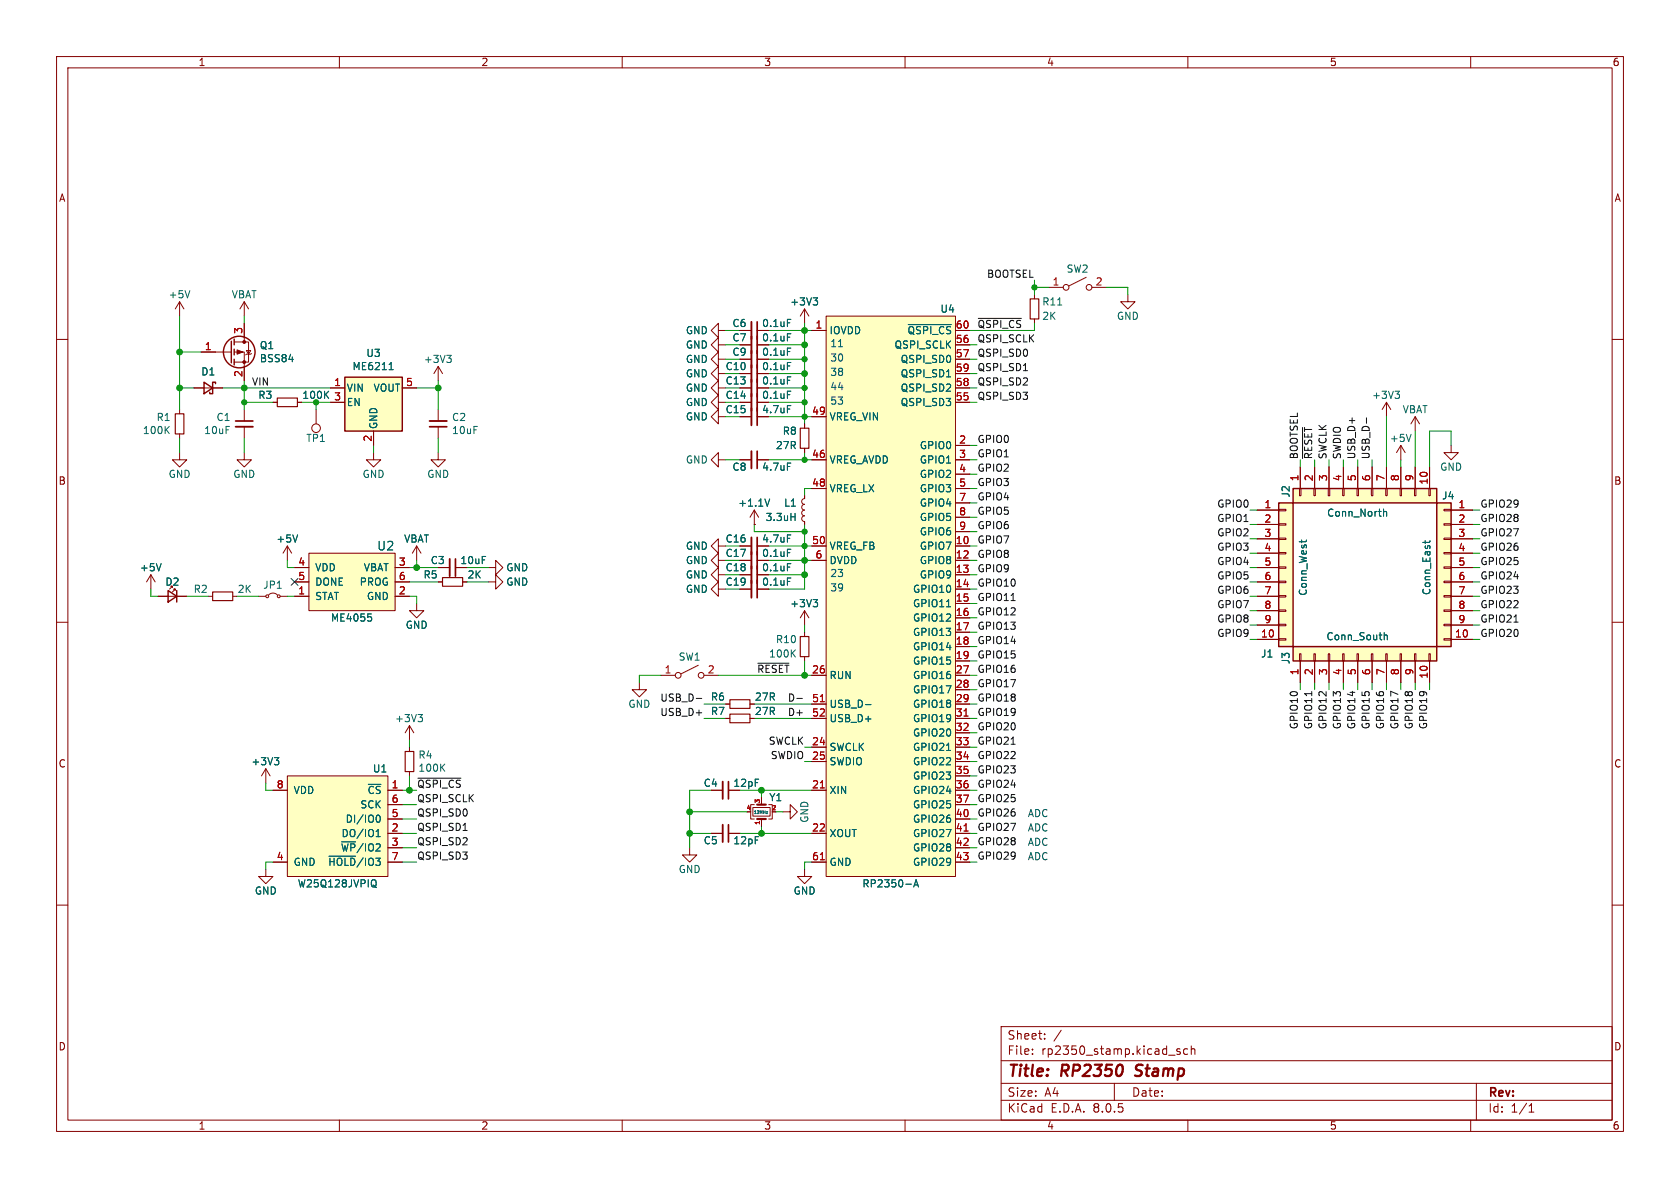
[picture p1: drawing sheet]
<svg xmlns="http://www.w3.org/2000/svg" width="297mm" height="210mm" viewBox="0 0 297 210" stroke-linecap="round" stroke-linejoin="round" font-family="sans-serif">
<defs><g id="words">
<g font-size="2.8" fill="#840000">
<text x="178" y="190.9">Title:</text>
<text x="187.7" y="190.9">RP2350</text>
<text x="201.6" y="190.9">Stamp</text>
</g>
<text font-size="2.1" fill="#006464" x="66.6" y="97.5">U2</text>
<g font-size="2.1" fill="#840000">
<text x="178" y="184">Sheet:</text>
<text x="178" y="186.7">File:</text>
<text x="184.1" y="186.7">rp2350_stamp.kicad_sch</text>
<text x="178" y="196.9">KiCad</text>
<text x="178" y="194.1">Size:</text>
<text x="184.7" y="194.1">A4</text>
<text x="185.7" y="196.9">E.D.A.</text>
<text x="193.3" y="196.9">8.0.5</text>
<text x="200" y="194.1">Date:</text>
<text x="263" y="194.3">Rev:</text>
<text x="263" y="196.9">Id:</text>
<text x="267.1" y="196.9">1/1</text>
</g>
<g font-size="1.8" fill="#840000">
<text x="35" y="11.9">1</text>
<text x="85" y="11.9">2</text>
<text x="135" y="11.9">3</text>
<text x="185" y="11.9">4</text>
<text x="235" y="11.9">5</text>
<text x="285" y="11.9">6</text>
<text x="10.3" y="35.9">A</text>
<text x="285.3" y="35.9">A</text>
<text x="10.3" y="85.9">B</text>
<text x="285.3" y="85.9">B</text>
<text x="10.3" y="135.9">C</text>
<text x="285.3" y="135.9">C</text>
<text x="10.3" y="185.9">D</text>
<text x="285.3" y="185.9">D</text>
<text x="35" y="199.9">1</text>
<text x="85" y="199.9">2</text>
<text x="135" y="199.9">3</text>
<text x="185" y="199.9">4</text>
<text x="235" y="199.9">5</text>
<text x="285" y="199.9">6</text>
</g>
<g font-size="1.8" fill="#006464">
<text x="29.7" y="52.9">+5V</text>
<text x="40.9" y="52.9">VBAT</text>
<text x="188.5" y="48.4">SW2</text>
<text x="121.2" y="59.3">GND</text>
<text x="129.4" y="58">C6</text>
<text x="134.6" y="58">0.1uF</text>
<text x="139.6" y="54.2">+3V3</text>
<text x="146.6" y="59.3">IOVDD</text>
<text x="160.3" y="59.3">~{QSPI_CS}</text>
<text x="166.2" y="55.5">U4</text>
<text x="184.2" y="56.7">2K</text>
<text x="184.2" y="54.2">R11</text>
<text x="197.4" y="56.7">GND</text>
<text x="45.8" y="61.9">Q1</text>
<text x="45.8" y="64.2">BSS84</text>
<text x="62.2" y="65.6">ME6211</text>
<text x="64.7" y="63.3">U3</text>
<text x="74.8" y="64.4">+3V3</text>
<text x="121.2" y="64.4">GND</text>
<text x="121.2" y="61.8">GND</text>
<text x="128.2" y="65.6">C10</text>
<text x="129.4" y="63.1">C9</text>
<text x="129.4" y="60.6">C7</text>
<text x="134.6" y="65.6">0.1uF</text>
<text x="134.6" y="63.1">0.1uF</text>
<text x="134.6" y="60.6">0.1uF</text>
<text x="158" y="61.8">QSPI_SCLK</text>
<text x="159.1" y="64.4">QSPI_SD0</text>
<text x="35.5" y="66.6">D1</text>
<text x="45.6" y="70.7">R3</text>
<text x="53.3" y="70.7">100K</text>
<text x="61.2" y="69.4">VIN</text>
<text x="61.2" y="72">EN</text>
<text x="65.9" y="69.4">VOUT</text>
<text x="121.2" y="72">GND</text>
<text x="121.2" y="69.4">GND</text>
<text x="121.2" y="66.9">GND</text>
<text x="128.2" y="68.2">C13</text>
<text x="128.2" y="70.7">C14</text>
<text x="134.6" y="68.2">0.1uF</text>
<text x="134.6" y="70.7">0.1uF</text>
<text x="159.1" y="72">QSPI_SD3</text>
<text x="159.1" y="69.4">QSPI_SD2</text>
<text x="159.1" y="66.9">QSPI_SD1</text>
<text x="242.5" y="70.7">+3V3</text>
<text x="25.2" y="76.9">100K</text>
<text x="27.6" y="74.6">R1</text>
<text x="36" y="76.9">10uF</text>
<text x="38.2" y="74.6">C1</text>
<text x="66.9" y="75.9" transform="rotate(-90 66.9 75.9)">GND</text>
<text x="79.8" y="74.6">C2</text>
<text x="79.8" y="76.9">10uF</text>
<text x="121.2" y="74.5">GND</text>
<text x="128.2" y="73.3">C15</text>
<text x="134.6" y="73.3">4.7uF</text>
<text x="138.3" y="77.1">R8</text>
<text x="146.6" y="74.5">VREG_VIN</text>
<text x="247.9" y="73.3">VBAT</text>
<text x="54.1" y="78.3">TP1</text>
<text x="121.2" y="82.1">GND</text>
<text x="129.4" y="83.4">C8</text>
<text x="134.6" y="83.4">4.7uF</text>
<text x="137.1" y="79.6">27R</text>
<text x="146.6" y="82.1">VREG_AVDD</text>
<text x="162.5" y="79.6">GPIO0</text>
<text x="162.5" y="82.1">GPIO1</text>
<text x="245.6" y="78.3">+5V</text>
<text x="254.5" y="83.4">GND</text>
<text x="29.7" y="84.7">GND</text>
<text x="41.1" y="84.7">GND</text>
<text x="64" y="84.7">GND</text>
<text x="75.4" y="84.7">GND</text>
<text x="130.4" y="89.8">+1.1V</text>
<text x="138.5" y="89.8">L1</text>
<text x="146.6" y="87.2">VREG_LX</text>
<text x="162.5" y="84.7">GPIO2</text>
<text x="162.5" y="87.2">GPIO3</text>
<text x="162.5" y="89.8">GPIO4</text>
<text x="228.2" y="88.1" transform="rotate(-90 228.2 88.1)">J2</text>
<text x="254.8" y="88.5">J4</text>
<text x="135.3" y="92.3">3.3uH</text>
<text x="162.5" y="92.3">GPIO5</text>
<text x="162.5" y="94.8">GPIO6</text>
<text x="234.5" y="91.5">Conn_North</text>
<text x="24.6" y="101.2">+5V</text>
<text x="48.8" y="96.1">+5V</text>
<text x="55.6" y="101.2">VDD</text>
<text x="64.2" y="101.2">VBAT</text>
<text x="71.4" y="96.1">VBAT</text>
<text x="76" y="99.9">C3</text>
<text x="81.3" y="99.9">10uF</text>
<text x="89.4" y="101.2">GND</text>
<text x="121.2" y="99.9">GND</text>
<text x="121.2" y="97.4">GND</text>
<text x="128.2" y="96.1">C16</text>
<text x="128.2" y="101.2">C18</text>
<text x="128.2" y="98.7">C17</text>
<text x="134.6" y="96.1">4.7uF</text>
<text x="134.6" y="101.2">0.1uF</text>
<text x="134.6" y="98.7">0.1uF</text>
<text x="146.6" y="97.4">VREG_FB</text>
<text x="146.6" y="99.9">DVDD</text>
<text x="162.5" y="97.4">GPIO7</text>
<text x="162.5" y="99.9">GPIO8</text>
<text x="29.1" y="103.7">D2</text>
<text x="34.1" y="105">R2</text>
<text x="41.9" y="105">2K</text>
<text x="46.4" y="104.3">JP1</text>
<text x="55.6" y="106.3">STAT</text>
<text x="55.6" y="103.7">DONE</text>
<text x="63.5" y="103.7">PROG</text>
<text x="64.8" y="106.3">GND</text>
<text x="74.8" y="102.5">R5</text>
<text x="82.6" y="102.5">2K</text>
<text x="89.4" y="103.7">GND</text>
<text x="121.2" y="105">GND</text>
<text x="121.2" y="102.5">GND</text>
<text x="128.2" y="103.7">C19</text>
<text x="134.6" y="103.7">0.1uF</text>
<text x="139.6" y="107.5">+3V3</text>
<text x="161.3" y="105">GPIO10</text>
<text x="161.3" y="107.5">GPIO11</text>
<text x="162.5" y="102.5">GPIO9</text>
<text x="231.2" y="105.4" transform="rotate(-90 231.2 105.4)">Conn_West</text>
<text x="253.1" y="105.3" transform="rotate(-90 253.1 105.3)">Conn_East</text>
<text x="58.4" y="110.1">ME4055</text>
<text x="71.6" y="111.4">GND</text>
<text x="137.1" y="113.9">R10</text>
<text x="161.3" y="110.1">GPIO12</text>
<text x="161.3" y="112.6">GPIO13</text>
<text x="234.4" y="113.4">Conn_South</text>
<text x="119.9" y="117">SW1</text>
<text x="135.9" y="116.4">100K</text>
<text x="161.3" y="115.2">GPIO14</text>
<text x="161.3" y="117.7">GPIO15</text>
<text x="222.8" y="116.4">J1</text>
<text x="228.2" y="117.5" transform="rotate(-90 228.2 117.5)">J3</text>
<text x="111" y="125.3">GND</text>
<text x="125.6" y="124.1">R6</text>
<text x="133.4" y="124.1">27R</text>
<text x="146.6" y="120.2">RUN</text>
<text x="146.6" y="125.3">USB_D-</text>
<text x="161.3" y="120.2">GPIO16</text>
<text x="161.3" y="122.8">GPIO17</text>
<text x="161.3" y="125.3">GPIO18</text>
<text x="69.7" y="127.9">+3V3</text>
<text x="125.6" y="126.6">R7</text>
<text x="133.4" y="126.6">27R</text>
<text x="146.6" y="127.9">USB_D+</text>
<text x="161.3" y="127.9">GPIO19</text>
<text x="161.3" y="130.4">GPIO20</text>
<text x="44.3" y="135.5">+3V3</text>
<text x="65.8" y="136.8">U1</text>
<text x="73.9" y="134.3">R4</text>
<text x="73.9" y="136.6">100K</text>
<text x="146.6" y="132.9">SWCLK</text>
<text x="146.6" y="135.5">SWDIO</text>
<text x="161.3" y="132.9">GPIO21</text>
<text x="161.3" y="135.5">GPIO22</text>
<text x="51.8" y="140.6">VDD</text>
<text x="63.6" y="143.1">SCK</text>
<text x="64.9" y="140.6">~{CS}</text>
<text x="124.3" y="139.3">C4</text>
<text x="129.5" y="139.3">12pF</text>
<text x="135.9" y="141.8">Y1</text>
<text x="146.6" y="140.6">XIN</text>
<text x="161.3" y="138">GPIO23</text>
<text x="161.3" y="140.6">GPIO24</text>
<text x="161.3" y="143.1">GPIO25</text>
<text x="60.3" y="148.2">DO/IO1</text>
<text x="61" y="145.6">DI/IO0</text>
<text x="124.3" y="149.5">C5</text>
<text x="129.5" y="149.5">12pF</text>
<text x="143.1" y="145.5" transform="rotate(-90 143.1 145.5)">GND</text>
<text x="146.6" y="148.2">XOUT</text>
<text x="161.3" y="145.6">GPIO26</text>
<text x="161.3" y="148.2">GPIO27</text>
<text x="51.8" y="153.3">GND</text>
<text x="57.9" y="153.3">~{HOLD}/IO3</text>
<text x="60.2" y="150.7">~{WP}/IO2</text>
<text x="119.9" y="154.5">GND</text>
<text x="146.6" y="153.3">GND</text>
<text x="161.3" y="150.7">GPIO28</text>
<text x="161.3" y="153.3">GPIO29</text>
<text x="45" y="158.3">GND</text>
<text x="52.5" y="157.1">W25Q128JVPIQ</text>
<text x="140.2" y="158.3">GND</text>
<text x="152.4" y="157.1">RP2350-A</text>
</g>
<g font-size="1.8" fill="#0f0f0f">
<text x="174.4" y="49.2">BOOTSEL</text>
<text x="172.7" y="63.2">QSPI_SD0</text>
<text x="172.7" y="65.7">QSPI_SD1</text>
<text x="172.7" y="60.6">QSPI_SCLK</text>
<text x="44.4" y="68.2">VIN</text>
<text x="172.7" y="68.2">QSPI_SD2</text>
<text x="172.7" y="70.8">QSPI_SD3</text>
<text x="172.7" y="83.5">GPIO2</text>
<text x="172.7" y="80.9">GPIO1</text>
<text x="172.7" y="78.4">GPIO0</text>
<text x="229.5" y="81.3" transform="rotate(-90 229.5 81.3)">BOOTSEL</text>
<text x="232.1" y="81.3" transform="rotate(-90 232.1 81.3)">~{RESET}</text>
<text x="234.6" y="81.3" transform="rotate(-90 234.6 81.3)">SWCLK</text>
<text x="237.1" y="81.3" transform="rotate(-90 237.1 81.3)">SWDIO</text>
<text x="239.7" y="81.3" transform="rotate(-90 239.7 81.3)">USB_D+</text>
<text x="242.2" y="81.3" transform="rotate(-90 242.2 81.3)">USB_D-</text>
<text x="172.7" y="88.6">GPIO4</text>
<text x="172.7" y="86">GPIO3</text>
<text x="215.1" y="89.8">GPIO0</text>
<text x="261.6" y="89.8">GPIO29</text>
<text x="172.7" y="91.1">GPIO5</text>
<text x="172.7" y="93.6">GPIO6</text>
<text x="215.1" y="92.4">GPIO1</text>
<text x="215.1" y="94.9">GPIO2</text>
<text x="261.6" y="94.9">GPIO27</text>
<text x="261.6" y="92.4">GPIO28</text>
<text x="172.7" y="101.3">GPIO9</text>
<text x="172.7" y="98.7">GPIO8</text>
<text x="172.7" y="96.2">GPIO7</text>
<text x="215.1" y="97.4">GPIO3</text>
<text x="215.1" y="100">GPIO4</text>
<text x="261.6" y="97.4">GPIO26</text>
<text x="261.6" y="100">GPIO25</text>
<text x="172.7" y="106.3">GPIO11</text>
<text x="172.7" y="103.8">GPIO10</text>
<text x="215.1" y="102.5">GPIO5</text>
<text x="215.1" y="105.1">GPIO6</text>
<text x="215.1" y="107.6">GPIO7</text>
<text x="261.6" y="102.5">GPIO24</text>
<text x="261.6" y="107.6">GPIO22</text>
<text x="261.6" y="105.1">GPIO23</text>
<text x="172.7" y="108.9">GPIO12</text>
<text x="172.7" y="111.4">GPIO13</text>
<text x="172.7" y="114">GPIO14</text>
<text x="215.1" y="112.7">GPIO9</text>
<text x="215.1" y="110.1">GPIO8</text>
<text x="261.6" y="110.1">GPIO21</text>
<text x="261.6" y="112.7">GPIO20</text>
<text x="133.8" y="119">~{RESET}</text>
<text x="172.7" y="116.5">GPIO15</text>
<text x="172.7" y="119">GPIO16</text>
<text x="116.6" y="124.1">USB_D-</text>
<text x="139.2" y="124.1">D-</text>
<text x="172.7" y="124.1">GPIO18</text>
<text x="172.7" y="121.6">GPIO17</text>
<text x="116.6" y="126.7">USB_D+</text>
<text x="135.8" y="131.7">SWCLK</text>
<text x="139.2" y="126.7">D+</text>
<text x="172.7" y="126.7">GPIO19</text>
<text x="172.7" y="129.2">GPIO20</text>
<text x="172.7" y="131.7">GPIO21</text>
<text x="229.5" y="129" transform="rotate(-90 229.5 129)">GPIO10</text>
<text x="232.1" y="129" transform="rotate(-90 232.1 129)">GPIO11</text>
<text x="234.6" y="129" transform="rotate(-90 234.6 129)">GPIO12</text>
<text x="237.1" y="129" transform="rotate(-90 237.1 129)">GPIO13</text>
<text x="239.7" y="129" transform="rotate(-90 239.7 129)">GPIO14</text>
<text x="242.2" y="129" transform="rotate(-90 242.2 129)">GPIO15</text>
<text x="244.8" y="129" transform="rotate(-90 244.8 129)">GPIO16</text>
<text x="247.3" y="129" transform="rotate(-90 247.3 129)">GPIO17</text>
<text x="249.8" y="129" transform="rotate(-90 249.8 129)">GPIO18</text>
<text x="252.4" y="129" transform="rotate(-90 252.4 129)">GPIO19</text>
<text x="136.2" y="134.3">SWDIO</text>
<text x="172.7" y="136.8">GPIO23</text>
<text x="172.7" y="134.3">GPIO22</text>
<text x="73.7" y="139.4">~{QSPI_CS}</text>
<text x="73.7" y="141.9">QSPI_SCLK</text>
<text x="172.7" y="139.4">GPIO24</text>
<text x="172.7" y="141.9">GPIO25</text>
<text x="73.7" y="147">QSPI_SD1</text>
<text x="73.7" y="149.5">QSPI_SD2</text>
<text x="73.7" y="144.4">QSPI_SD0</text>
<text x="172.7" y="144.4">GPIO26</text>
<text x="172.7" y="149.5">GPIO28</text>
<text x="172.7" y="147">GPIO27</text>
<text x="73.7" y="152.1">QSPI_SD3</text>
<text x="172.7" y="152.1">GPIO29</text>
</g>
<g font-size="1.8" fill="#a90000">
<text x="186" y="50.5">1</text>
<text x="193.6" y="50.5">2</text>
<text x="42.9" y="59.1" transform="rotate(-90 42.9 59.1)">3</text>
<text x="144.1" y="58.2">1</text>
<text x="168.9" y="58.2">60</text>
<text x="36.1" y="62">1</text>
<text x="168.9" y="60.7">56</text>
<text x="168.9" y="63.2">57</text>
<text x="168.9" y="65.8">59</text>
<text x="42.9" y="66.7" transform="rotate(-90 42.9 66.7)">2</text>
<text x="59" y="68.3">1</text>
<text x="59" y="70.9">3</text>
<text x="71.7" y="68.3">5</text>
<text x="168.9" y="70.9">55</text>
<text x="168.9" y="68.3">58</text>
<text x="143.5" y="73.4">49</text>
<text x="65.8" y="78.2" transform="rotate(-90 65.8 78.2)">2</text>
<text x="143.5" y="81">46</text>
<text x="169.5" y="78.5">2</text>
<text x="169.5" y="81">3</text>
<text x="169.5" y="83.6">4</text>
<text x="143.5" y="86.1">48</text>
<text x="169.5" y="86.1">5</text>
<text x="169.5" y="88.6">7</text>
<text x="223.4" y="89.9">1</text>
<text x="229.6" y="85.2" transform="rotate(-90 229.6 85.2)">1</text>
<text x="232.2" y="85.2" transform="rotate(-90 232.2 85.2)">2</text>
<text x="234.7" y="85.2" transform="rotate(-90 234.7 85.2)">3</text>
<text x="237.2" y="85.2" transform="rotate(-90 237.2 85.2)">4</text>
<text x="239.8" y="85.2" transform="rotate(-90 239.8 85.2)">5</text>
<text x="242.3" y="85.2" transform="rotate(-90 242.3 85.2)">6</text>
<text x="244.9" y="85.2" transform="rotate(-90 244.9 85.2)">7</text>
<text x="247.4" y="85.2" transform="rotate(-90 247.4 85.2)">8</text>
<text x="249.9" y="85.2" transform="rotate(-90 249.9 85.2)">9</text>
<text x="252.5" y="85.8" transform="rotate(-90 252.5 85.8)">10</text>
<text x="257.7" y="89.9">1</text>
<text x="169.5" y="91.2">8</text>
<text x="169.5" y="93.7">9</text>
<text x="223.4" y="92.5">2</text>
<text x="223.4" y="95">3</text>
<text x="257.7" y="92.5">2</text>
<text x="257.7" y="95">3</text>
<text x="52.6" y="100.1">4</text>
<text x="70.4" y="100.1">3</text>
<text x="143.5" y="96.3">50</text>
<text x="144.1" y="98.8">6</text>
<text x="168.9" y="96.3">10</text>
<text x="168.9" y="98.8">12</text>
<text x="168.9" y="101.3">13</text>
<text x="223.4" y="97.5">4</text>
<text x="223.4" y="100.1">5</text>
<text x="257.7" y="97.5">4</text>
<text x="257.7" y="100.1">5</text>
<text x="52.6" y="105.2">1</text>
<text x="52.6" y="102.6">5</text>
<text x="70.4" y="105.2">2</text>
<text x="70.4" y="102.6">6</text>
<text x="168.9" y="103.9">14</text>
<text x="168.9" y="106.4">15</text>
<text x="223.4" y="102.6">6</text>
<text x="223.4" y="105.2">7</text>
<text x="223.4" y="107.7">8</text>
<text x="257.7" y="102.6">6</text>
<text x="257.7" y="105.2">7</text>
<text x="257.7" y="107.7">8</text>
<text x="168.9" y="109">16</text>
<text x="168.9" y="111.5">17</text>
<text x="222.8" y="112.8">10</text>
<text x="223.4" y="110.2">9</text>
<text x="257.1" y="112.8">10</text>
<text x="257.7" y="110.2">9</text>
<text x="117.4" y="119.1">1</text>
<text x="125" y="119.1">2</text>
<text x="143.5" y="119.1">26</text>
<text x="168.9" y="114">18</text>
<text x="168.9" y="116.6">19</text>
<text x="168.9" y="119.1">27</text>
<text x="229.6" y="119.5" transform="rotate(-90 229.6 119.5)">1</text>
<text x="232.2" y="119.5" transform="rotate(-90 232.2 119.5)">2</text>
<text x="234.7" y="119.5" transform="rotate(-90 234.7 119.5)">3</text>
<text x="237.2" y="119.5" transform="rotate(-90 237.2 119.5)">4</text>
<text x="239.8" y="119.5" transform="rotate(-90 239.8 119.5)">5</text>
<text x="242.3" y="119.5" transform="rotate(-90 242.3 119.5)">6</text>
<text x="244.9" y="119.5" transform="rotate(-90 244.9 119.5)">7</text>
<text x="247.4" y="119.5" transform="rotate(-90 247.4 119.5)">8</text>
<text x="249.9" y="119.5" transform="rotate(-90 249.9 119.5)">9</text>
<text x="143.5" y="124.2">51</text>
<text x="168.9" y="121.7">28</text>
<text x="168.9" y="124.2">29</text>
<text x="252.5" y="120.1" transform="rotate(-90 252.5 120.1)">10</text>
<text x="143.5" y="131.8">24</text>
<text x="143.5" y="126.7">52</text>
<text x="168.9" y="126.7">31</text>
<text x="168.9" y="129.3">32</text>
<text x="168.9" y="131.8">33</text>
<text x="143.5" y="134.4">25</text>
<text x="168.9" y="134.4">34</text>
<text x="168.9" y="136.9">35</text>
<text x="48.8" y="139.4">8</text>
<text x="69.1" y="139.4">1</text>
<text x="69.1" y="142">6</text>
<text x="143.5" y="139.4">21</text>
<text x="168.9" y="139.4">36</text>
<text x="168.9" y="142">37</text>
<text x="69.1" y="147.1">2</text>
<text x="69.1" y="149.6">3</text>
<text x="69.1" y="144.5">5</text>
<text x="143.5" y="147.1">22</text>
<text x="168.9" y="144.5">40</text>
<text x="168.9" y="147.1">41</text>
<text x="168.9" y="149.6">42</text>
<text x="48.8" y="152.1">4</text>
<text x="69.1" y="152.1">7</text>
<text x="143.5" y="152.1">61</text>
<text x="168.9" y="152.1">43</text>
</g>
<text font-size="1.8" fill="#009600" x="172.7" y="58.1">~{QSPI_CS}</text>
<g font-size="1.8" fill="#0000c2">
<text x="146.7" y="61.6">11</text>
<text x="146.7" y="64.1">30</text>
<text x="146.7" y="69.2">44</text>
<text x="146.7" y="71.7">53</text>
<text x="146.7" y="66.7">38</text>
<text x="146.7" y="104.8">39</text>
<text x="146.7" y="102.2">23</text>
<text x="181.6" y="147.1">ADC</text>
<text x="181.6" y="144.5">ADC</text>
<text x="181.6" y="149.6">ADC</text>
<text x="181.6" y="152.2">ADC</text>
</g>
<g font-size="1.1" fill="#a90000">
<text x="131.9" y="143.3">4</text>
<text x="134.4" y="142.1" transform="rotate(-90 134.4 142.1)">3</text>
<text x="136.3" y="143.3">2</text>
<text x="134.4" y="145.9" transform="rotate(-90 134.4 145.9)">1</text>
</g>
<text font-size=".7" fill="#0000c2" x="133" y="143.9">12MHz</text>
</g></defs>
<g fill="none" stroke="#840000" stroke-width=".18">
<path d="M10 10h277v190h-277zM12 12h273v186h-273zM60 10v2M110 10v2M160 10v2M210 10v2M260 10v2M10 60h2M285 60h2M245.1 71.1l-.8 1.3M245.1 71.1v2.6M245.1 71.1l.8 1.3"/>
<path d="M256.5 78.7v1.3h1.3l-1.3 1.3-1.2-1.3h1.2M10 110h2M285 110h2M10 160h2M285 160h2M60 198v2M110 198v2M160 198v2M177 181.5h108v16.5h-108zM177 194.5h108M177 191.5h108M177 187.5h108"/>
<path d="M182.5 186.3v.1M182.5 185.5v.1M184.7 183.6v.1M184.7 182.8v.1M187.6 182.1l-1.3 2M197 191.5v3M208.6 185.5l-.4-.1-.2 .2 .1 .2 .5 .2v.3h-.6M210 185.5l-.5-.1-.3 .3v.4l.2 .2h.6M210 198v2M210.6 185.5l.2-.1 .4 .1v.9M210.6 184.9v1.5M260 198v2"/>
<path d="M261 191.5v6.5M270.3 196.6h.9M270.3 195.5l.4-.4v1.5"/>
</g>
<path d="M200.6 190.1l.3 .1M201 188.4l-.2 .2 .1 .4" fill="none" stroke="#840000" stroke-width=".4"/>
<path d="M246.6 69.2h.8l-.4 .4M247.2 69.6l.2 .3v.3l-.2 .2" fill="none" stroke="#006464" stroke-width=".18"/>
<path d="M146 55.9h22.9v99h-22.9z" fill="#ffffc2"/>
<g fill="none" stroke="#840000" stroke-width=".18">
<path d="M143.5 58.4h2.5M146 55.9h22.9v99h-22.9zM168.9 58.4h2.5M143.5 73.7h2.5M168.9 78.7h2.5M168.9 71.1h2.5M168.9 61h2.5M168.9 63.5h2.5M168.9 68.6h2.5M168.9 66h2.5M143.5 96.5h2.5M143.5 99.1h2.5"/>
<path d="M143.5 81.3h2.5M143.5 86.4h2.5M168.9 96.5h2.5M168.9 99.1h2.5M168.9 81.3h2.5M168.9 83.8h2.5M168.9 86.4h2.5M168.9 88.9h2.5M168.9 91.4h2.5M168.9 94h2.5M143.5 119.4h2.5M168.9 101.6h2.5"/>
<path d="M168.9 104.1h2.5M168.9 106.7h2.5M168.9 109.2h2.5M168.9 111.8h2.5M168.9 114.3h2.5M168.9 116.8h2.5M168.9 119.4h2.5M143.5 139.7h2.5M143.5 132.1h2.5M143.5 134.6h2.5M143.5 124.5h2.5M143.5 127h2.5"/>
<path d="M168.9 139.7h2.5M168.9 132.1h2.5M168.9 134.6h2.5M168.9 121.9h2.5M168.9 124.5h2.5M168.9 127h2.5M168.9 129.5h2.5M168.9 137.2h2.5M143.5 147.3h2.5M143.5 152.4h2.5M168.9 147.3h2.5M168.9 142.2h2.5"/>
<path d="M168.9 144.8h2.5M168.9 149.9h2.5M168.9 152.4h2.5"/>
</g>
<path d="M160.6 57.4h7.6M167.3 66.6h.8M167.3 107.3h.8M153 124.6h1M167.3 132.7h.8M161.5 156.8l.5-1.3 .4 1.3M161.7 156.4h.6" fill="none" stroke="#006464" stroke-width=".18"/>
<path d="M145 139.3h.7M145 124h.7M170.4 126.6h.7M145 152h.7M170.4 146.9h.7" fill="none" stroke="#a90000" stroke-width=".18"/>
<path d="M228.6 114.3h25.4v2.5h-25.4z" fill="#ffffc2"/>
<g fill="none" stroke="#840000" stroke-width=".18">
<path d="M229.7 115.6h.3v1.2h-.3zM229.9 116.8v3.9M232.3 115.6h.2v1.2h-.2zM232.4 116.8v3.9M234.8 115.6h.3v1.2h-.3zM234.9 116.8v3.9M237.4 115.6h.2v1.2h-.2zM237.5 116.8v3.9M239.9 115.6h.3v1.2h-.3zM240 116.8v3.9M242.4 115.6h.3v1.2h-.3zM242.6 116.8v3.9"/>
<path d="M245 115.6h.2v1.2h-.2zM245.1 116.8v3.9M247.5 115.6h.3v1.2h-.3zM247.6 116.8v3.9M250.1 115.6h.2v1.2h-.2zM250.2 116.8v3.9M252.6 115.6h.3v1.2h-.3zM252.7 116.8v3.9"/>
</g>
<path d="M228.6 114.3h25.4v2.5h-25.4z" fill="none" stroke="#840000" stroke-width=".25"/>
<path d="M244.7 112.4l.2-.1h.3l.1 .8" fill="none" stroke="#006464" stroke-width=".18"/>
<path d="M226.1 88.9h2.5v25.4h-2.5z" fill="#ffffc2"/>
<g fill="none" stroke="#840000" stroke-width=".18">
<path d="M142.2 74.9v.8M142.2 79.2v.8M222.2 90.2h3.9M222.2 92.7h3.9M222.2 95.3h3.9M222.2 97.8h3.9M226.1 97.7h1.2v.2h-1.2zM226.1 95.1h1.2v.3h-1.2zM226.1 92.6h1.2v.2h-1.2zM226.1 90h1.2v.3h-1.2zM222.2 113h3.9M222.2 100.3h3.9"/>
<path d="M222.2 102.9h3.9M222.2 105.4h3.9M222.2 108h3.9M222.2 110.5h3.9M226.1 112.9h1.2v.3h-1.2zM226.1 110.4h1.2v.2h-1.2zM226.1 107.8h1.2v.3h-1.2zM226.1 105.3h1.2v.2h-1.2zM226.1 102.7h1.2v.3h-1.2zM226.1 100.2h1.2v.3h-1.2z"/>
</g>
<path d="M226.1 88.9h2.5v25.4h-2.5z" fill="none" stroke="#840000" stroke-width=".25"/>
<path d="M230.1 95.5v.4M231 95.5l-.1 .2" fill="none" stroke="#006464" stroke-width=".18"/>
<path d="M141.5 75.7h1.5v3.5h-1.5z" fill="none" stroke="#840000" stroke-width=".2"/>
<path d="M228.6 86.4h25.4v2.5h-25.4z" fill="#ffffc2"/>
<g fill="none" stroke="#840000" stroke-width=".18">
<path d="M130.8 58.4h2M133.9 58.4h2M142.2 54.6l-.7 1.3M142.2 54.6v2.6M142.2 54.6l.8 1.3M182.9 52.1v.7M185.4 50.8h2.6M192 49l-3 1.5M193 50.8h2.6M199.4 52.1v1.2h1.3l-1.3 1.3-1.3-1.3h1.3M127 63.5v-1.3l-1.3 1.3 1.3 1.3v-1.3h1.3M127 71.1v-1.2l-1.3 1.2 1.3 1.3v-1.3h1.3"/>
<path d="M127 61v-1.3l-1.3 1.3 1.3 1.2v-1.2h1.3M130.8 66h2M130.8 63.5h2M130.8 61h2M133.9 66h2M133.9 63.5h2M133.9 61h2M127 81.3v-1.3l-1.3 1.3 1.3 1.3v-1.3h1.3M130.8 81.3h2M133.9 81.3h2M229.7 86.4h.3v1.2h-.3zM229.9 82.6v3.8"/>
<path d="M232.3 86.4h.2v1.2h-.2zM232.4 82.6v3.8M234.8 86.4h.3v1.2h-.3zM234.9 82.6v3.8M237.4 86.4h.2v1.2h-.2zM237.5 82.6v3.8M239.9 86.4h.3v1.2h-.3zM240 82.6v3.8M242.4 86.4h.3v1.2h-.3zM242.6 82.6v3.8M245 86.4h.2v1.2h-.2zM245.1 82.6v3.8"/>
<path d="M247.5 86.4h.3v1.2h-.3zM247.6 82.6v3.8M250.1 86.4h.2v1.2h-.2zM250.2 82.6v3.8M252.6 86.4h.3v1.2h-.3zM252.7 82.6v3.8"/>
<circle cx="188.5" cy="50.8" r=".51"/>
<circle cx="192.5" cy="50.8" r=".51"/>
</g>
<path d="M228.6 86.4h25.4v2.5h-25.4z" fill="none" stroke="#840000" stroke-width=".25"/>
<path d="M139.2 56.5h.6M139.2 59h.6M143.8 52.6h.7l-.4 .5M144.3 53.1l.2 .3v.3l-.2 .2M187 53.9h.7M139.2 64.1h.6M139.2 61.5h.6M139.2 81.9h.6M244.6 90v1.3M244.6 90.5l.2-.1 .3 .1v.8" fill="none" stroke="#006464" stroke-width=".18"/>
<path d="M182.1 52.8h1.5v3.6h-1.5z" fill="none" stroke="#840000" stroke-width=".2"/>
<path d="M132.8 56.9v10.7M132.8 79.8v3" fill="none" stroke="#840000" stroke-width=".33"/>
<path d="M133.9 56.9v10.7M133.9 79.8v3" fill="none" stroke="#840000" stroke-width=".3"/>
<path d="M254 88.9h2.5v25.4h-2.5z" fill="#ffffc2"/>
<g fill="none" stroke="#840000" stroke-width=".18">
<path d="M31.7 53.3l-.7 1.3M31.7 53.3v2.6M31.7 53.3l.8 1.3M43.2 53.3l-.8 1.3M43.2 53.3v2.6M43.2 57.2v3.3M43.2 53.3l.7 1.3M127 58.4v-1.2l-1.3 1.2 1.3 1.3v-1.3h1.3M31.7 72.4v.8M31.7 76.7v.8M34.3 68.6h5.1M35.6 62.2h5.3"/>
<path d="M41.4 62.2h1.8v5.1M41.4 60.5h2.5v3.5h-2.5M43.2 72.4v2M43.2 75.4v2.1M43.6 62h.7l-.4 .6zM44.4 62.5l-.1 .1h-.7l-.2 .1M48.3 71.1h.7M52.6 71.1h.7M55.9 72.4v2.5M127 68.6v-1.3l-1.3 1.3 1.3 1.3v-1.3h1.3M127 66v-1.2l-1.3 1.2 1.3 1.3v-1.3h1.3M127 73.7v-1.3l-1.3 1.3 1.3 1.2v-1.2h1.3"/>
<path d="M130.8 68.6h2M130.8 71.1h2M130.8 73.7h2M133.9 68.6h2M133.9 71.1h2M133.9 73.7h2M247.6 78.7l-.7 1.3M247.6 78.7v2.6M247.6 78.7l.8 1.3M250.2 73.7l-.8 1.2M250.2 73.7v2.5M250.2 73.7l.8 1.2"/>
<path d="M31.7 80v1.3h1.3l-1.3 1.3-1.2-1.3h1.2M43.2 80v1.3h1.2l-1.2 1.3-1.3-1.3h1.3M50.8 96.5l-.8 1.3M50.8 96.5v2.6M50.8 96.5l.8 1.3M255.3 97.7h1.2v.2h-1.2zM255.3 95.1h1.2v.3h-1.2zM255.3 92.6h1.2v.2h-1.2zM255.3 90h1.2v.3h-1.2zM256.5 90.2h3.8M256.5 92.7h3.8M256.5 95.3h3.8"/>
<path d="M256.5 97.8h3.8M26.7 101.6l-.8 1.3M26.7 101.6v2.5M26.7 101.6l.7 1.3M27.9 105.4h5.1M31 104.4v-.3h-.3h.3l-.5 .5M36.8 105.4h.8M41.1 105.4h.8M45.7 105.4h1.3M47.5 105.2a1.08 1.08 0 0 1 1.5 0M49.5 105.4h1.3M255.3 112.9h1.2v.3h-1.2z"/>
<path d="M255.3 110.4h1.2v.2h-1.2zM255.3 107.8h1.2v.3h-1.2zM255.3 105.3h1.2v.2h-1.2zM255.3 102.7h1.2v.3h-1.2zM255.3 100.2h1.2v.3h-1.2zM256.5 113h3.8M256.5 100.3h3.8M256.5 102.9h3.8M256.5 105.4h3.8M256.5 108h3.8M256.5 110.5h3.8M125.7 139.7h2.1"/>
<path d="M128.8 139.7h2M121.9 149.9v1.2h1.3l-1.3 1.3-1.3-1.3h1.3M125.7 147.3h2.1M128.8 147.3h2M133.1 142.7h3v1.6h-3zM133.3 142.2h-.6v2.6h.6M134.6 141v1.2M134.6 144.8v1.3M135.9 142.2h.6v2.6h-.6M138.4 143.5h1.3v-1.3l1.3 1.3-1.3 1.3v-1.3M142.2 153.7v1.2h1.3l-1.3 1.3-1.2-1.3h1.2"/>
<circle cx="55.9" cy="75.7" r=".76"/>
<circle cx="47.2" cy="105.4" r=".25"/>
<circle cx="49.3" cy="105.4" r=".25"/>
</g>
<g fill="none" stroke="#840000" stroke-width=".25">
<path d="M41.4 59.9v1.1M36.1 67.6l1.5 1-1.5 1zM38.1 67.8v-.2h-.5v2h-.5v-.3M40.9 60.3v3.8M41.4 61.7v1M41.4 63.5v1M254 88.9h2.5v25.4h-2.5zM29.7 104.4l1.5 1-1.5 1zM31.2 104.4v2"/>
<circle cx="42.3" cy="62.2" r="2.79"/>
</g>
<g fill="none" stroke="#006464" stroke-width=".18">
<path d="M33.6 51.4l-.5 1.2M29.4 75.9l.5 .8M29.9 75.4l-.7 .7M57.6 69.7l.5 .7M58.1 69.2l-.7 .7M139.2 66.6h.6M139.2 69.2h.6M139.2 71.7h.6M249.5 76.8l-.5 1.2M28.5 99.6l-.4 1.3M52.6 94.6l-.4 1.2M252 95.6v.5"/>
<path d="M252.8 95.6l-.2 .3h-1.1"/>
</g>
<path d="M41.7 75.4h3M132.8 67.1v8.1M127.8 138.2v3M127.8 145.8v3" fill="none" stroke="#840000" stroke-width=".33"/>
<path d="M41.7 74.4h3M133.9 67.1v8.1M128.8 138.2v3M128.8 145.8v3" fill="none" stroke="#840000" stroke-width=".3"/>
<path d="M31 73.2h1.5v3.5h-1.5zM49 70.4h3.6v1.5h-3.6zM37.6 104.6h3.5v1.6h-3.5z" fill="none" stroke="#840000" stroke-width=".2"/>
<g fill="#840000" stroke="#840000" stroke-width=".18">
<path d="M41.9 61.8l1 .4-1 .4z"/>
<circle cx="43.2" cy="64" r=".25"/>
<circle cx="43.2" cy="60.5" r=".25"/>
</g>
<path d="M133.9 144.8h1.5M133.9 142.2h1.5" fill="none" stroke="#840000" stroke-width=".38"/>
<path d="M61 66.7h10.1v9.5h-10.1z" fill="#ffffc2"/>
<path d="M61 66.7h10.1v9.5h-10.1z" fill="none" stroke="#840000" stroke-width=".25"/>
<g fill="none" stroke="#840000" stroke-width=".18">
<path d="M58.4 68.6h2.6M58.4 71.1h2.6M66 76.2v2.5M71.1 68.6h2.6M77.5 64.8v2.5M77.5 72.4v2M77.5 75.4v2.1M77.5 64.8l-.8 1.2M77.5 64.8l.7 1.2M66 80v1.3h1.3l-1.3 1.3-1.2-1.3h1.2M77.5 80v1.3h-1.3l1.3 1.3 1.2-1.3h-1.2M77.5 102.9h.7"/>
<path d="M77.5 100.3h2M80.5 100.3h2M81.8 102.9h.7M86.4 102.9h1.2v1.2l1.3-1.2-1.3-1.3v1.3M86.4 100.3h1.2v1.3l1.3-1.3-1.3-1.2v1.2"/>
</g>
<path d="M68.8 65.3h.7M69 64.3l.2-.2v1.2M79 62.8h.8l-.5 .5M79.5 63.3l.3 .2v.3l-.3 .3" fill="none" stroke="#006464" stroke-width=".18"/>
<path d="M78.2 102.1h3.6v1.5h-3.6z" fill="none" stroke="#840000" stroke-width=".2"/>
<path d="M75.9 74.4h3.1M79.5 98.8v3.1" fill="none" stroke="#840000" stroke-width=".33"/>
<path d="M75.9 75.4h3.1M80.5 98.8v3.1" fill="none" stroke="#840000" stroke-width=".3"/>
<path d="M54.6 97.8h15.2v10.2h-15.2z" fill="#ffffc2"/>
<g fill="none" stroke="#840000" stroke-width=".18">
<path d="M54.6 97.8h15.2v10.2h-15.2zM73.7 96.5l-.8 1.3M73.7 96.5v2.6M73.7 96.5l.7 1.3M127 99.1v-1.3l-1.3 1.3 1.3 1.2v-1.2h1.3M127 96.5v-1.2l-1.3 1.2 1.3 1.3v-1.3h1.3M130.8 96.5h2M130.8 99.1h2M133.3 92.7h.1M133.3 90.2l-.7 1.2M133.3 90.2v2.5M133.3 90.2l.8 1.2"/>
<path d="M133.9 96.5h2M133.9 99.1h2M142.2 87.6v.5l-.3 .2-.2 .4 .2 .3 .3 .2h-.3l-.1 .3v.5l.4 .2-.3 .1-.2 .4 .2 .3 .3 .2-.3 .1-.2 .4 .2 .3 .3 .2v.5M52.1 105.4h2.5M52.1 100.3h2.5M52.1 102.9h2.5M69.8 105.4h2.6M69.8 100.3h2.6M69.8 102.9h2.6M73.7 106.7v1.3h-1.3l1.3 1.2 1.2-1.2h-1.2M116.8 119.4h2.6M123.4 117.6l-3 1.5"/>
<path d="M124.5 119.4h2.5M127 104.1v-1.2l-1.3 1.2 1.3 1.3v-1.3h1.3M127 101.6v-1.3l-1.3 1.3 1.3 1.3v-1.3h1.3M130.8 101.6h2M130.8 104.1h2M133.9 101.6h2M133.9 104.1h2M142.2 108v2.5M142.2 111.8v.7M142.2 116.1v.7M142.2 108l.8 1.2M142.2 108l-.7 1.2"/>
<path d="M72.4 128.3v2.5M72.4 132.1v.7M72.4 136.4v.8M72.4 128.3l.8 1.2M72.4 128.3l-.8 1.2M113 120.7v1.2h-1.2l1.2 1.3 1.3-1.3h-1.3M128.3 124.5h.7M128.3 127h.7M132.6 124.5h.7M132.6 127h.7M47 153.7v1.2h-1.3l1.3 1.3 1.3-1.3h-1.3"/>
<circle cx="119.9" cy="119.4" r=".51"/>
<circle cx="124" cy="119.4" r=".51"/>
</g>
<g fill="none" stroke="#006464" stroke-width=".18">
<path d="M136.1 88.2l-.5 1.3M139.2 94.6h.6M139.2 99.6h.6M139.2 97.1h.6M139.8 91.4h.8M140.6 90.7v1.3M65 108.5h.6M65.5 109l.2 .3v.3l-.2 .2M139.2 102.2h.6M140.1 115.4l.5 .7M140.6 114.9l-.7 .7M143.8 106h.7l-.4 .5"/>
<path d="M144.3 106.5l.2 .2v.3l-.2 .3M73.9 126.3h.8l-.4 .5M74.4 126.8l.3 .2v.3l-.3 .3M78.1 135.6l.5 .7M78.6 135.1l-.7 .7"/>
</g>
<path d="M141.5 112.5h1.5v3.6h-1.5zM71.6 132.8h1.6v3.6h-1.6zM129 123.7h3.6v1.5h-3.6zM129 126.2h3.6v1.6h-3.6z" fill="none" stroke="#840000" stroke-width=".2"/>
<path d="M132.8 95v10.7" fill="none" stroke="#840000" stroke-width=".33"/>
<path d="M133.9 95v10.7" fill="none" stroke="#840000" stroke-width=".3"/>
<path d="M50.8 137.2h17.8v17.7h-17.8z" fill="#ffffc2"/>
<g fill="none" stroke="#840000" stroke-width=".18">
<path d="M43.2 57.2v2.5M130.8 58.4h2M133.9 58.4h2M143.5 58.4h2.5M168.9 58.4h2.5M34.3 68.6h1.8M35.6 62.2h2.5M37.6 68.6h1.8M43.2 64.8v2.5M48.3 71.1h.7M52.6 71.1h.7M58.4 71.1h2.6"/>
<path d="M58.4 68.6h2.6M66 76.2v2.5M71.1 68.6h2.6M130.8 73.7h2M130.8 71.1h2M130.8 61h2M130.8 63.5h2M130.8 68.6h2M130.8 66h2M133.9 73.7h2M133.9 71.1h2M133.9 61h2"/>
<path d="M133.9 63.5h2M133.9 68.6h2M133.9 66h2M142.2 74.9v.8M142.2 79.2v.8M143.5 73.7h2.5M168.9 78.7h2.5M168.9 71.1h2.5M168.9 61h2.5M168.9 63.5h2.5M168.9 68.6h2.5M168.9 66h2.5"/>
<path d="M130.8 96.5h2M130.8 99.1h2M130.8 81.3h2M133.3 92.7h.1M133.9 96.5h2M133.9 99.1h2M133.9 81.3h2M142.2 87.6v.5M142.2 92.2v.5M143.5 96.5h2.5M143.5 99.1h2.5M143.5 81.3h2.5"/>
<path d="M143.5 86.4h2.5M168.9 96.5h2.5M168.9 99.1h2.5M168.9 81.3h2.5M168.9 83.8h2.5M168.9 86.4h2.5M168.9 88.9h2.5M168.9 91.4h2.5M168.9 94h2.5M222.2 90.2h3.9M222.2 92.7h3.9M222.2 95.3h3.9"/>
<path d="M222.2 97.8h3.9M229.9 82.6v3.8M232.4 82.6v3.8M234.9 82.6v3.8M237.5 82.6v3.8M240 82.6v3.8M242.6 82.6v3.8M245.1 82.6v3.8M247.6 82.6v3.8M250.2 82.6v3.8M252.7 82.6v3.8M256.5 90.2h3.8"/>
<path d="M256.5 92.7h3.8M256.5 95.3h3.8M256.5 97.8h3.8M27.9 105.4h1.8M31.2 105.4h1.8M52.1 100.3h2.5M52.1 102.9h2.5M52.1 105.4h2.5M69.8 100.3h2.6M69.8 102.9h2.6M69.8 105.4h2.6M77.5 100.3h2"/>
<path d="M77.5 102.9h.7M80.5 100.3h2M81.8 102.9h.7M130.8 101.6h2M130.8 104.1h2M133.9 101.6h2M133.9 104.1h2M143.5 119.4h2.5M168.9 101.6h2.5M168.9 104.1h2.5M168.9 106.7h2.5M168.9 109.2h2.5"/>
<path d="M168.9 111.8h2.5M168.9 114.3h2.5M168.9 116.8h2.5M168.9 119.4h2.5M222.2 113h3.9M222.2 100.3h3.9M222.2 102.9h3.9M222.2 105.4h3.9M222.2 108h3.9M222.2 110.5h3.9M229.9 116.8v3.9M232.4 116.8v3.9"/>
<path d="M234.9 116.8v3.9M237.5 116.8v3.9M240 116.8v3.9M242.6 116.8v3.9M245.1 116.8v3.9M247.6 116.8v3.9M250.2 116.8v3.9M252.7 116.8v3.9M256.5 113h3.8M256.5 100.3h3.8M256.5 102.9h3.8M256.5 105.4h3.8"/>
<path d="M256.5 108h3.8M256.5 110.5h3.8M47 135.9l-.8 1.3M47 135.9v2.5M47 135.9l.8 1.3M48.3 139.7h2.5M50.8 137.2h17.8v17.7h-17.8zM68.6 139.7h2.5M125.7 139.7h2.1M128.3 124.5h.7M128.3 127h.7M128.8 139.7h2"/>
<path d="M132.6 124.5h.7M132.6 127h.7M143.5 139.7h2.5M143.5 132.1h2.5M143.5 134.6h2.5M143.5 124.5h2.5M143.5 127h2.5M168.9 139.7h2.5M168.9 132.1h2.5M168.9 134.6h2.5M168.9 121.9h2.5M168.9 124.5h2.5"/>
<path d="M168.9 127h2.5M168.9 129.5h2.5M168.9 137.2h2.5M48.3 152.4h2.5M68.6 147.3h2.5M68.6 149.9h2.5M68.6 152.4h2.5M68.6 144.8h2.5M68.6 142.2h2.5M125.7 147.3h2.1M128.8 147.3h2M134.6 141v1.2"/>
<path d="M134.6 144.8v1.3M143.5 147.3h2.5M143.5 152.4h2.5M168.9 147.3h2.5M168.9 149.9h2.5M168.9 152.4h2.5M168.9 144.8h2.5M168.9 142.2h2.5"/>
</g>
<g fill="none" stroke="#006464" stroke-width=".18">
<path d="M139.2 59h.6M139.2 56.5h.6M143.8 52.6h.7l-.4 .5M144.3 53.1l.2 .3v.3l-.2 .2M160.6 57.4h7.6M57.6 69.7l.5 .7M58.1 69.2l-.7 .7M68.8 65.3h.7M69 64.3l.2-.2v1.2M139.2 66.6h.6M139.2 61.5h.6M139.2 64.1h.6"/>
<path d="M139.2 69.2h.6M139.2 71.7h.6M167.3 66.6h.8M28.5 99.6l-.4 1.3M52.6 94.6l-.4 1.2M136.1 88.2l-.5 1.3M139.2 81.9h.6M139.2 94.6h.6M139.2 99.6h.6M139.2 97.1h.6M139.8 91.4h.8M140.6 90.7v1.3"/>
<path d="M230.1 95.5v.4M231 95.5l-.1 .2M244.6 90v1.3M244.6 90.5l.2-.1 .3 .1v.8M252 95.6v.5M252.8 95.6l-.2 .3h-1.1M65 108.5h.6M65.5 109l.2 .3v.3l-.2 .2M139.2 102.2h.6M143.8 106h.7l-.4 .5M144.3 106.5l.2 .2v.3l-.2 .3M167.3 107.3h.8"/>
<path d="M244.7 112.4l.2-.1h.3l.1 .8M48.5 133.9h.8l-.4 .5M49 134.4l.3 .3v.3l-.3 .2M153 124.6h1M167.3 132.7h.8M58.2 151.4h4.7M65.9 155.5a.43 .43 0 0 1 .6 .4v.5l-.2 .3M66.1 156.5l.2 .2M66.3 156.7l.3 .2M66.3 156.7l-.4 .1M66.5 147.9h.7M66.5 147l.4-.4v1.3"/>
<path d="M66.6 144.2l.2-.1a.68 .68 0 0 1 .4 .6 .68 .68 0 0 1-.4 .7l-.2-.2M161.5 156.8l.5-1.3 .4 1.3M161.7 156.4h.6"/>
</g>
<g fill="none" stroke="#0f0f0f" stroke-width=".18">
<path d="M172.9 56.3h7.7M180.9 65.5h.7M230.3 75.6v5.5M241.6 73.9v.9M134 117.2h5.5M178.7 106.2h.8M267.6 110h.8M73.9 137.6h7.6M123.1 123.5h1M140.9 123.5h.9M178.7 131.6h.8M231.9 122.3v.7"/>
<path d="M81.9 146.8h.7"/>
</g>
<path d="M148.2 61.3h.8M135.5 143.5h.2l-.2 .3h.2" fill="none" stroke="#0000c2" stroke-width=".18"/>
<g fill="none" stroke="#009600" stroke-width=".18">
<path d="M31.7 55.9v16.5M43.2 55.9v1.3M128.3 58.4h2.5M135.9 58.4h7.6M142.2 57.2v17.7M171.4 58.4h11.5M182.9 50.8h2.5M182.9 49.5v2.6M195.6 50.8h3.8v1.3M31.7 68.6h2.6M31.7 77.5v2.5M31.7 62.2h3.9"/>
<path d="M39.4 68.6h19M43.2 71.1h5.1M43.2 67.3v5.1M43.2 77.5v2.5M58.4 71.1h-2.5v1.3M66 78.7v1.3M73.7 68.6h3.8M77.5 67.3v5.1M77.5 77.5v2.5M128.3 63.5h2.5M128.3 61h2.5M135.9 63.5h6.3"/>
<path d="M135.9 73.7h7.6M135.9 66h6.3M135.9 61h6.3M135.9 71.1h6.3M135.9 68.6h6.3M171.4 63.5h1.3M171.4 66h1.3M171.4 61h1.3M171.4 71.1h1.3M171.4 68.6h1.3M171.4 78.7h1.3M245.1 73.7v8.9"/>
<path d="M250.2 76.2v6.4M256.5 78.7v-2.5h-3.8v6.4M50.8 99.1v1.2h1.3M73.7 99.1v1.2M128.3 81.3h2.5M133.3 92.7v1.3h8.9M135.9 81.3h7.6M135.9 96.5h7.6M135.9 99.1h7.6M142.2 80v1.3M142.2 92.7v11.4h-6.3M143.5 86.4h-1.3v1.2"/>
<path d="M171.4 81.3h1.3M171.4 86.4h1.3M171.4 96.5h1.3M171.4 94h1.3M171.4 91.4h1.3M171.4 99.1h1.3M171.4 88.9h1.3M171.4 83.8h1.3M221 97.8h1.2M221 95.3h1.2M221 90.2h1.2M221 92.7h1.2"/>
<path d="M229.9 81.3v1.3M232.4 81.3v1.3M234.9 81.3v1.3M237.5 81.3v1.3M240 81.3v1.3M242.6 81.3v1.3M247.6 81.3v1.3M260.3 97.8h1.3M260.3 95.3h1.3M260.3 90.2h1.3M260.3 92.7h1.3M26.7 104.1v1.3h1.2"/>
<path d="M33 105.4h3.8M41.9 105.4h3.8M50.8 105.4h1.3M72.4 105.4h1.3v1.3M72.4 100.3h5.1M72.4 102.9h5.1M82.5 100.3h3.9M82.5 102.9h3.9M116.8 119.4h-3.8v1.3M127 119.4h16.5M135.9 101.6h6.3M142.2 110.5v1.3"/>
<path d="M142.2 116.8v2.6M171.4 116.8h1.3M171.4 119.4h1.3M171.4 109.2h1.3M171.4 106.7h1.3M171.4 111.8h1.3M171.4 114.3h1.3M171.4 101.6h1.3M171.4 104.1h1.3M221 108h1.2M221 105.4h1.2M221 100.3h1.2"/>
<path d="M221 110.5h1.2M221 113h1.2M221 102.9h1.2M260.3 108h1.3M260.3 105.4h1.3M260.3 100.3h1.3M260.3 110.5h1.3M260.3 113h1.3M260.3 102.9h1.3M47 138.4v1.3h1.3M71.1 139.7h2.6M72.4 130.8v1.3"/>
<path d="M72.4 137.2v2.5M124.5 127h3.8M124.5 124.5h3.8M125.7 139.7h-3.8v10.2M130.8 139.7h12.7M133.3 127h10.2M133.3 124.5h10.2M134.6 139.7v1.3M142.2 134.6h1.3M142.2 132.1h1.3M171.4 139.7h1.3M171.4 134.6h1.3"/>
<path d="M171.4 132.1h1.3M171.4 127h1.3M171.4 124.5h1.3M171.4 129.5h1.3M171.4 137.2h1.3M171.4 121.9h1.3M229.9 120.7v1.2M232.4 120.7v1.2M234.9 120.7v1.2M237.5 120.7v1.2M240 120.7v1.2M242.6 120.7v1.2"/>
<path d="M245.1 120.7v1.2M247.6 120.7v1.2M250.2 120.7v1.2M252.7 120.7v1.2M48.3 152.4h-1.3v1.3M71.1 147.3h2.6M71.1 152.4h2.6M71.1 144.8h2.6M71.1 142.2h2.6M71.1 149.9h2.6M121.9 147.3h3.8M121.9 143.5h10.2"/>
<path d="M130.8 147.3h12.7M134.6 146.1v1.2M137.2 143.5h1.2M143.5 152.4h-1.3v1.3M171.4 147.3h1.3M171.4 152.4h1.3M171.4 144.8h1.3M171.4 142.2h1.3M171.4 149.9h1.3"/>
</g>
<path d="M51.5 102.3l1.2 1.2M52.7 102.3l-1.2 1.2" fill="none" stroke="#000084" stroke-width=".18"/>
<path d="M145 139.3h.7M145 124h.7M170.4 126.6h.7M145 152h.7M170.4 146.9h.7" fill="none" stroke="#a90000" stroke-width=".18"/>
<g fill="#009600" stroke="#009600" stroke-width=".18">
<circle cx="142.2" cy="94" r=".46"/>
<circle cx="142.2" cy="81.3" r=".46"/>
<circle cx="142.2" cy="71.1" r=".46"/>
<circle cx="142.2" cy="68.6" r=".46"/>
<circle cx="142.2" cy="101.6" r=".51"/>
<circle cx="142.2" cy="99.1" r=".51"/>
<circle cx="142.2" cy="96.5" r=".46"/>
<circle cx="142.2" cy="58.4" r=".51"/>
<circle cx="142.2" cy="63.5" r=".46"/>
<circle cx="142.2" cy="66" r=".51"/>
<circle cx="182.9" cy="50.8" r=".46"/>
<circle cx="142.2" cy="61" r=".51"/>
<circle cx="142.2" cy="73.7" r=".46"/>
<circle cx="31.8" cy="62.2" r=".51"/>
<circle cx="43.2" cy="68.6" r=".51"/>
<circle cx="31.8" cy="68.6" r=".51"/>
<circle cx="43.2" cy="71.1" r=".46"/>
<circle cx="134.6" cy="139.7" r=".51"/>
<circle cx="134.6" cy="147.3" r=".51"/>
<circle cx="55.9" cy="71.1" r=".46"/>
<circle cx="77.5" cy="68.6" r=".51"/>
<circle cx="73.7" cy="100.3" r=".51"/>
<circle cx="142.2" cy="119.4" r=".51"/>
<circle cx="121.9" cy="147.3" r=".51"/>
<circle cx="121.9" cy="143.5" r=".51"/>
<circle cx="72.4" cy="139.7" r=".51"/>
</g>
<use href="#words"/>
</svg>
